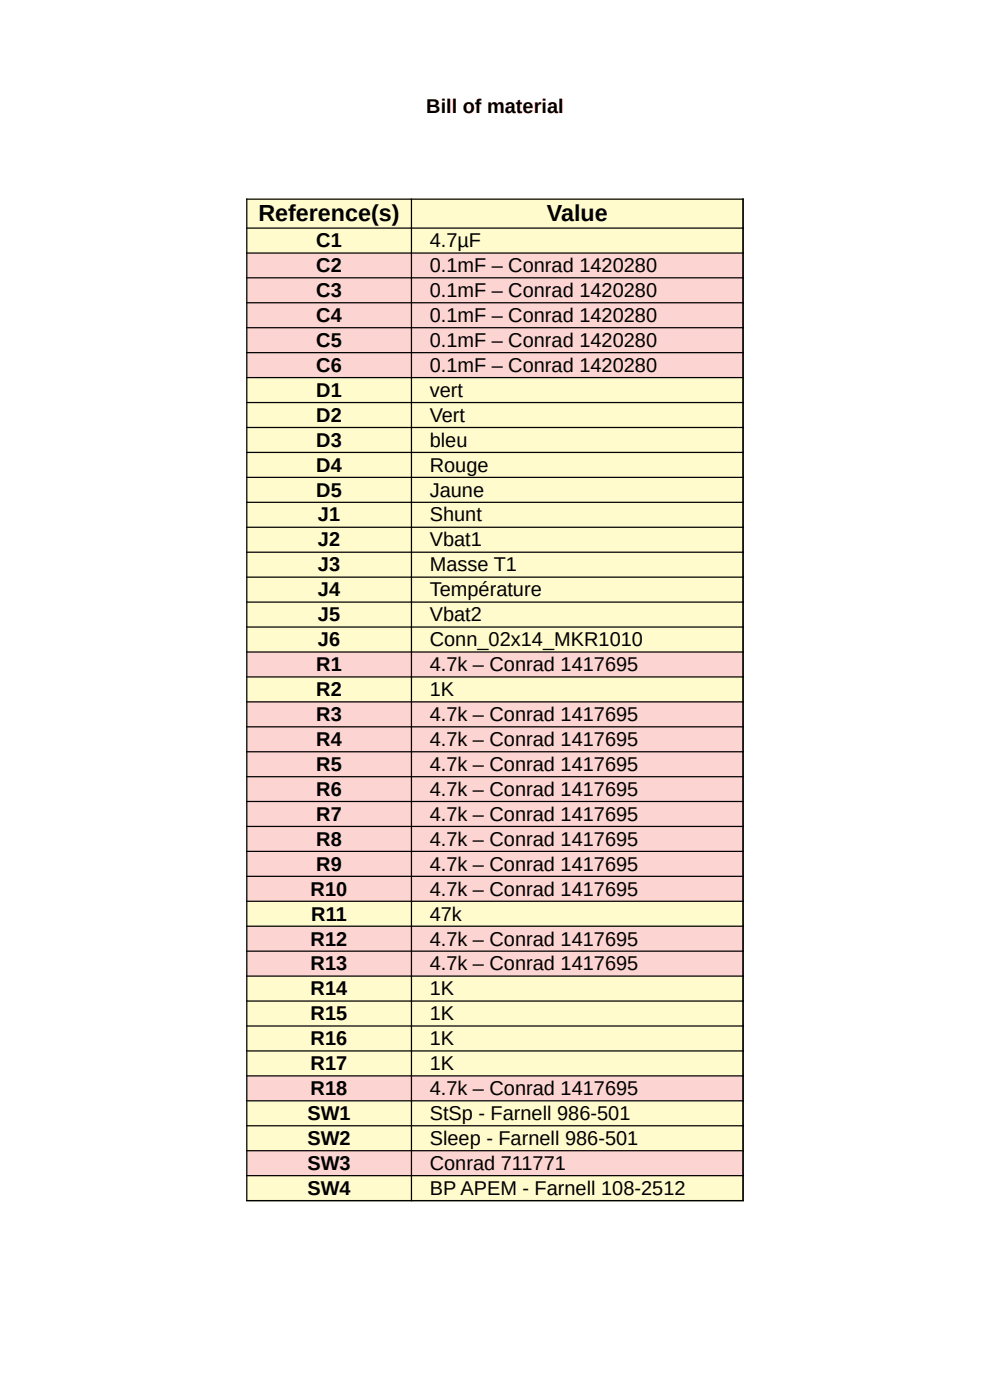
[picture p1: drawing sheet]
<svg xmlns="http://www.w3.org/2000/svg" width="210mm" height="297mm" viewBox="0 0 210 297" stroke-linecap="round" stroke-linejoin="round" font-family="sans-serif">
<defs><g id="words">
<g font-size="4.9">
<text x="54.8" y="47">Reference(s)</text>
<text x="116" y="47">Value</text>
</g>
<g font-size="4.2">
<text x="90.4" y="24">Bill of material</text>
<text x="67.1" y="52.4">C1</text>
<text x="91.2" y="52.4">4.7µF</text>
<text x="67.1" y="57.7">C2</text>
<text x="91.2" y="57.7">0.1mF – Conrad 1420280</text>
<text x="67.1" y="63">C3</text>
<text x="91.2" y="63">0.1mF – Conrad 1420280</text>
<text x="67.1" y="68.3">C4</text>
<text x="91.2" y="68.3">0.1mF – Conrad 1420280</text>
<text x="67.1" y="73.6">C5</text>
<text x="91.2" y="73.6">0.1mF – Conrad 1420280</text>
<text x="67.1" y="78.9">C6</text>
<text x="91.2" y="78.9">0.1mF – Conrad 1420280</text>
<text x="67.1" y="84.2">D1</text>
<text x="67.1" y="89.5">D2</text>
<text x="91.2" y="84.2">vert</text>
<text x="91.2" y="89.5">Vert</text>
<text x="67.1" y="94.8">D3</text>
<text x="91.2" y="94.8">bleu</text>
<text x="67.1" y="100">D4</text>
<text x="91.2" y="100">Rouge</text>
<text x="67.1" y="105.3">D5</text>
<text x="91.2" y="105.3">Jaune</text>
<text x="67.5" y="110.6">J1</text>
<text x="91.2" y="110.6">Shunt</text>
<text x="67.5" y="115.9">J2</text>
<text x="91.2" y="115.9">Vbat1</text>
<text x="67.5" y="121.2">J3</text>
<text x="91.2" y="121.2">Masse T1</text>
<text x="67.5" y="126.5">J4</text>
<text x="67.5" y="131.8">J5</text>
<text x="91.2" y="126.5">Température</text>
<text x="91.2" y="131.8">Vbat2</text>
<text x="67.5" y="137.1">J6</text>
<text x="91.2" y="137.1">Conn_02x14_MKR1010</text>
<text x="67.1" y="142.4">R1</text>
<text x="91.2" y="142.4">4.7k – Conrad 1417695</text>
<text x="67.1" y="147.7">R2</text>
<text x="91.2" y="147.7">1K</text>
<text x="67.1" y="153">R3</text>
<text x="91.2" y="153">4.7k – Conrad 1417695</text>
<text x="67.1" y="158.2">R4</text>
<text x="91.2" y="158.2">4.7k – Conrad 1417695</text>
<text x="67.1" y="163.5">R5</text>
<text x="91.2" y="163.5">4.7k – Conrad 1417695</text>
<text x="67.1" y="168.8">R6</text>
<text x="91.2" y="168.8">4.7k – Conrad 1417695</text>
<text x="67.1" y="174.1">R7</text>
<text x="67.1" y="179.4">R8</text>
<text x="91.2" y="174.1">4.7k – Conrad 1417695</text>
<text x="91.2" y="179.4">4.7k – Conrad 1417695</text>
<text x="67.1" y="184.7">R9</text>
<text x="91.2" y="184.7">4.7k – Conrad 1417695</text>
<text x="65.9" y="190">R10</text>
<text x="91.2" y="190">4.7k – Conrad 1417695</text>
<text x="66" y="195.3">R11</text>
<text x="91.2" y="195.3">47k</text>
<text x="65.9" y="200.6">R12</text>
<text x="91.2" y="200.6">4.7k – Conrad 1417695</text>
<text x="65.9" y="205.9">R13</text>
<text x="91.2" y="205.9">4.7k – Conrad 1417695</text>
<text x="65.9" y="211.2">R14</text>
<text x="91.2" y="211.2">1K</text>
<text x="65.9" y="216.4">R15</text>
<text x="65.9" y="221.7">R16</text>
<text x="91.2" y="216.4">1K</text>
<text x="91.2" y="221.7">1K</text>
<text x="65.9" y="227">R17</text>
<text x="91.2" y="227">1K</text>
<text x="65.9" y="232.3">R18</text>
<text x="91.2" y="232.3">4.7k – Conrad 1417695</text>
<text x="65.2" y="237.6">SW1</text>
<text x="91.2" y="237.6">StSp - Farnell 986-501</text>
<text x="65.2" y="242.9">SW2</text>
<text x="91.2" y="242.9">Sleep - Farnell 986-501</text>
<text x="65.2" y="248.2">SW3</text>
<text x="91.2" y="248.2">Conrad 711771</text>
<text x="65.2" y="253.5">SW4</text>
<text x="91.2" y="253.5">BP APEM - Farnell 108-2512</text>
</g>
</g></defs>
<path d="M52.4 42.2h105.2v11.4h-105.2z" fill-rule="evenodd" fill="#fffbcc"/>
<path d="M52.4 53.6h105.2v26.5h-105.2z" fill-rule="evenodd" fill="#fcd4d1"/>
<path d="M52.4 80.1h105.2v58.2h-105.2z" fill-rule="evenodd" fill="#fffbcc"/>
<path d="M52.4 138.3h105.2v5.3h-105.2z" fill-rule="evenodd" fill="#fcd4d1"/>
<path d="M52.4 143.6h105.2v5.3h-105.2z" fill-rule="evenodd" fill="#fffbcc"/>
<path d="M52.4 148.9h105.2v42.3h-105.2z" fill-rule="evenodd" fill="#fcd4d1"/>
<path d="M52.4 191.2h105.2v5.3h-105.2z" fill-rule="evenodd" fill="#fffbcc"/>
<path d="M52.4 196.5h105.2v10.6h-105.2z" fill-rule="evenodd" fill="#fcd4d1"/>
<path d="M52.4 207h105.2v21.2h-105.2z" fill-rule="evenodd" fill="#fffbcc"/>
<path d="M52.4 228.2h105.2v5.3h-105.2z" fill-rule="evenodd" fill="#fcd4d1"/>
<path d="M52.4 233.5h105.2v10.6h-105.2z" fill-rule="evenodd" fill="#fffbcc"/>
<path d="M52.4 244.1h105.2v5.3h-105.2z" fill-rule="evenodd" fill="#fcd4d1"/>
<path d="M52.4 249.4h105.2v5.3h-105.2z" fill-rule="evenodd" fill="#fffbcc"/>
<g fill="none" stroke="#000" stroke-width=".26">
<path d="M52.2 42.2h105.6M52.2 48.4h105.6M52.2 53.7h105.6M52.2 58.9h105.6M52.4 42.1v212.7M87.3 42.1v212.7M157.6 42.1v212.7M52.2 64.2h105.6M52.2 69.5h105.6M52.2 74.8h105.6M52.2 80.1h105.6M52.2 85.4h105.6"/>
<path d="M52.2 90.7h105.6M52.2 96h105.6M52.2 101.3h105.6M52.2 106.6h105.6M52.2 111.9h105.6M52.2 117.1h105.6M52.2 122.4h105.6M52.2 127.7h105.6M52.2 133h105.6M52.2 138.3h105.6M52.2 143.6h105.6M52.2 148.9h105.6"/>
<path d="M52.2 154.2h105.6M52.2 159.5h105.6M52.2 164.8h105.6M52.2 170h105.6M52.2 175.3h105.6M52.2 180.6h105.6M52.2 185.9h105.6M52.2 191.2h105.6M52.2 196.5h105.6M52.2 201.8h105.6M52.2 207.1h105.6M52.2 212.4h105.6"/>
<path d="M52.2 217.7h105.6M52.2 222.9h105.6M52.2 228.2h105.6M52.2 233.5h105.6M52.2 238.8h105.6M52.2 244.1h105.6M52.2 249.4h105.6M52.2 254.7h105.6"/>
</g>
<use href="#words"/>
</svg>
